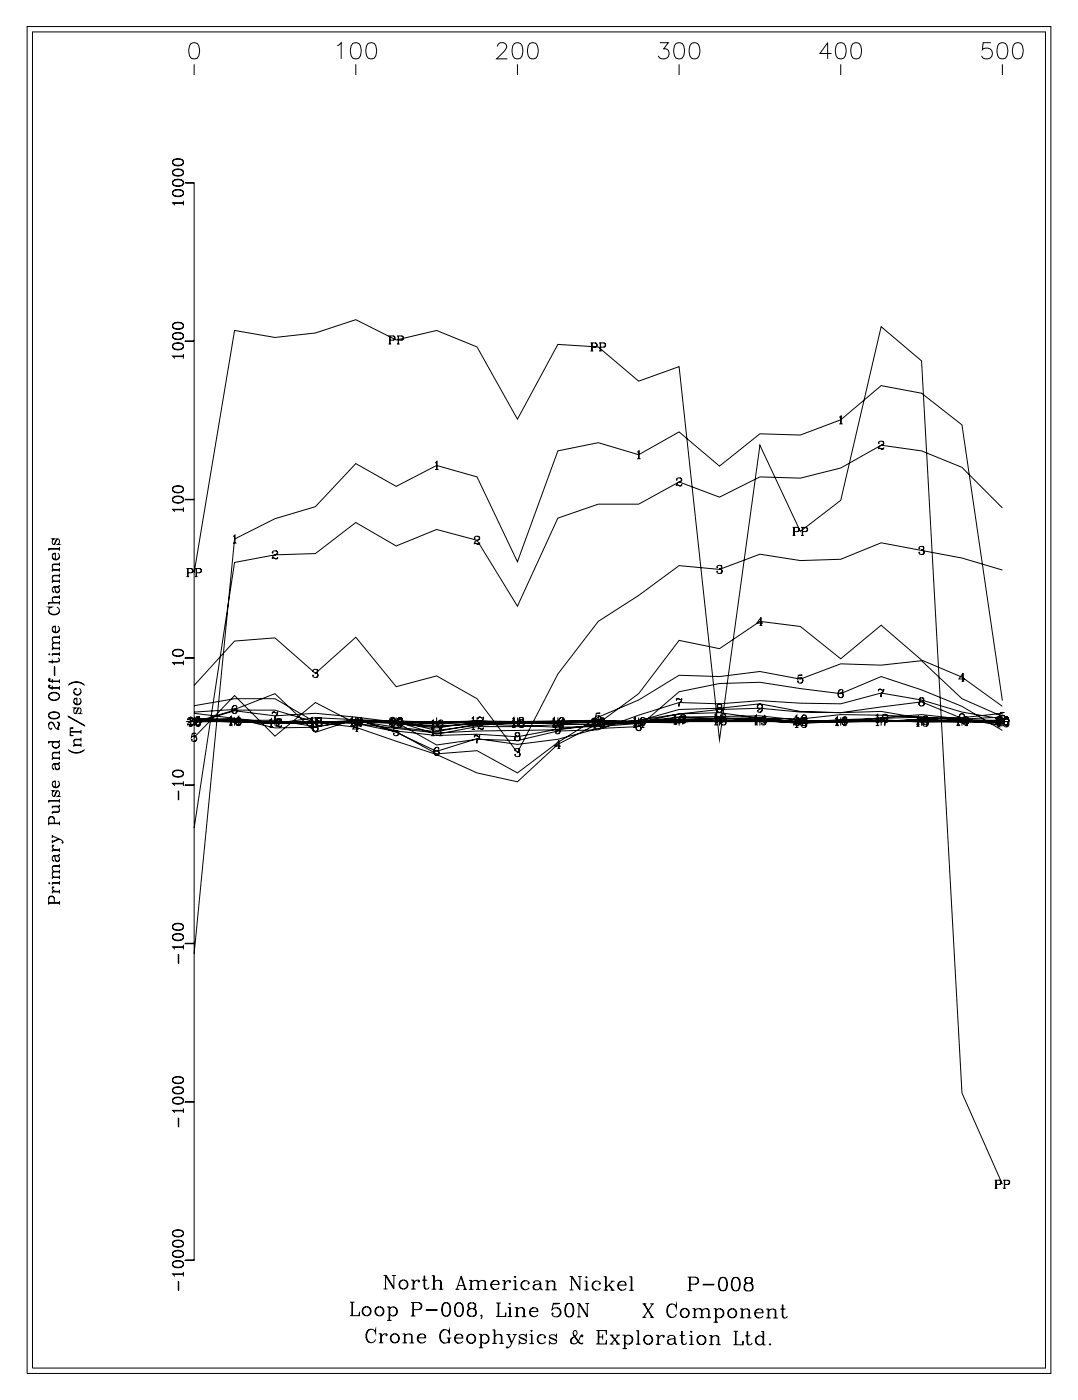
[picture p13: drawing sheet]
<svg xmlns="http://www.w3.org/2000/svg" width="215mm" height="279mm" viewBox="0 0 215 279" stroke-linecap="round" stroke-linejoin="round" font-family="sans-serif">
<g fill="none" stroke="#000" stroke-width=".2">
<path d="M5.4 5.3h204v268.5h-204zM6.5 6.4h201.9v266.3h-201.9zM38.1 8.7a1.05 1.05 0 0 1 1.5 .4 2.68 2.68 0 0 1-.3 2.5 1.06 1.06 0 0 1-1.5-.5 2.68 2.68 0 0 1 .3-2.4zM38.7 12.8v2.2M67.2 9.1l.8-.6v3.2M70.3 8.7a1.05 1.05 0 0 1 1.5 .4 2.68 2.68 0 0 1-.3 2.5 1.06 1.06 0 0 1-1.5-.5 2.68 2.68 0 0 1 .3-2.4zM70.9 12.8v2.2M73.4 8.7a1.04 1.04 0 0 1 1.5 .4 2.65 2.65 0 0 1-.3 2.5 1.05 1.05 0 0 1-1.5-.5 2.7 2.7 0 0 1 .3-2.4zM99.1 9.3a.81 .81 0 0 1 .7-.8h.6a.79 .79 0 0 1 .4 1.2l-1.8 2h2.1M102.5 8.7a1.05 1.05 0 0 1 1.5 .4 2.68 2.68 0 0 1-.3 2.5 1.06 1.06 0 0 1-1.5-.5 2.68 2.68 0 0 1 .3-2.4zM103.1 12.8v2.2M105.6 8.7a1.04 1.04 0 0 1 1.5 .4 2.65 2.65 0 0 1-.3 2.5 1.05 1.05 0 0 1-1.5-.5 2.7 2.7 0 0 1 .3-2.4z"/>
<path d="M131.5 8.5h1.7l-.9 1.2a1.03 1.03 0 0 1 1.1 1.2 1.03 1.03 0 0 1-1.4 .8l-.5-.1-.3-.5M134.7 8.7a1.05 1.05 0 0 1 1.6 .4 2.68 2.68 0 0 1-.3 2.5 1.06 1.06 0 0 1-1.6-.5 2.68 2.68 0 0 1 .3-2.4zM135.3 12.8v2.2M137.8 8.7a1.04 1.04 0 0 1 1.5 .4 2.65 2.65 0 0 1-.3 2.5 1.05 1.05 0 0 1-1.5-.5 2.7 2.7 0 0 1 .3-2.4zM165.7 10.7h-2.3l1.5-2.2v3.2M166.9 8.7a1.05 1.05 0 0 1 1.6 .4 2.68 2.68 0 0 1-.3 2.5 1.06 1.06 0 0 1-1.6-.5 2.68 2.68 0 0 1 .3-2.4zM167.6 12.8v2.2M170 8.7a1.04 1.04 0 0 1 1.5 .4 2.65 2.65 0 0 1-.3 2.5 1.05 1.05 0 0 1-1.5-.5 2.7 2.7 0 0 1 .3-2.4zM197.5 8.5h-1.6l-.1 1.4a1.14 1.14 0 0 1 1.7 0 1.14 1.14 0 0 1-.2 1.7 1.14 1.14 0 0 1-1.7-.5M199.2 8.7a1.05 1.05 0 0 1 1.5 .4 2.68 2.68 0 0 1-.3 2.5 1.06 1.06 0 0 1-1.6-.5 2.69 2.69 0 0 1 .4-2.4zM199.8 12.8v2.2M202.2 8.7a1.04 1.04 0 0 1 1.6 .4 2.65 2.65 0 0 1-.3 2.5 1.05 1.05 0 0 1-1.6-.5 2.7 2.7 0 0 1 .3-2.4z"/>
<path d="M34.4 38.6a.97 .97 0 0 0 1.2 .6l.5-.1a.67 .67 0 0 0 .5-.6 .67 .67 0 0 0-.5-.6 1.81 1.81 0 0 0-1.6 .2 .58 .58 0 0 0 .3 .9 1.27 1.27 0 0 0 1.7-.4M34.4 38.4a1.36 1.36 0 0 1 2.1 0M34.4 36.5a1.17 1.17 0 0 0 1.7 .5 .66 .66 0 0 0 .5-.6 .66 .66 0 0 0-.5-.6 1.74 1.74 0 0 0-1.6 .2 .58 .58 0 0 0 .3 .9 1.26 1.26 0 0 0 1.7-.4M34.4 36.3a1.38 1.38 0 0 1 2.1 0M34.4 34.5a.97 .97 0 0 0 1.2 .6l.5-.1a.67 .67 0 0 0 .5-.6 .67 .67 0 0 0-.5-.6 1.8 1.8 0 0 0-1.6 .2 .58 .58 0 0 0 .3 .9 1.27 1.27 0 0 0 1.7-.4M34.4 34.3a1.36 1.36 0 0 1 2.1 0M34.4 32.4a1.17 1.17 0 0 0 1.7 .6 .66 .66 0 0 0 .5-.7 .66 .66 0 0 0-.5-.6 1.74 1.74 0 0 0-1.6 .2 .58 .58 0 0 0 .3 1 1.26 1.26 0 0 0 1.7-.5M34.4 32.2a1.36 1.36 0 0 1 2.1 0M36.9 36.4l1.7 .1zM37.1 36.4h1.6v214.8h-1.6M34.5 40.5h2M36.5 40.4h-2.1l.4 .5"/>
<path d="M36.5 40v.9M34.4 69.1a1.17 1.17 0 0 0 1.7 .5 .66 .66 0 0 0 .5-.6 .66 .66 0 0 0-.5-.6 1.8 1.8 0 0 0-1.6 .2 .58 .58 0 0 0 .3 .9 1.27 1.27 0 0 0 1.7-.4M34.4 68.9a1.36 1.36 0 0 1 2.1 0M34.4 67.1a.97 .97 0 0 0 1.2 .6l.5-.1a.66 .66 0 0 0 .5-.6 .66 .66 0 0 0-.5-.6 1.74 1.74 0 0 0-1.6 .2 .57 .57 0 0 0 .3 .9 1.26 1.26 0 0 0 1.7-.4M34.4 66.9a1.38 1.38 0 0 1 2.1 0M34.4 65a1.17 1.17 0 0 0 1.7 .5 .66 .66 0 0 0 .5-.6 .66 .66 0 0 0-.5-.6 1.83 1.83 0 0 0-1.6 .2 .58 .58 0 0 0 .3 1 1.26 1.26 0 0 0 1.7-.5M34.4 64.8a1.36 1.36 0 0 1 2.1 0M34.5 71.1h2M36.5 71h-2.1l.4 .5M36.5 70.6v.9M36.9 68h1.7zM77.4 67h1a.42 .42 0 0 1 .4 .4 .42 .42 0 0 1-.4 .4h-.7"/>
<path d="M77.4 68.6h.6M77.7 67v1.6M78.4 67l.3 .3-.1 .4-.2 .1M79.1 67h.9a.42 .42 0 0 1 .4 .4 .42 .42 0 0 1-.4 .4h-.6M79.1 68.6h.6M79.4 67v1.6M80 67l.3 .3v.4l-.3 .1M117.7 68.3h.9a.43 .43 0 0 1 .4 .5 .43 .43 0 0 1-.4 .4h-.6M117.7 70h.5M117.9 68.3v1.7M118 68.3v1.7M118.6 68.3l.3 .4-.1 .3-.2 .2"/>
<path d="M119.4 68.3h.9a.43 .43 0 0 1 .4 .5 .43 .43 0 0 1-.4 .4h-.6M119.4 70h.5M119.6 68.3v1.7M119.7 68.3v1.7M120.3 68.3l.3 .4-.1 .3-.2 .2M34.4 99.7a1.17 1.17 0 0 0 1.7 .5 .66 .66 0 0 0 .5-.6 .66 .66 0 0 0-.5-.6 1.72 1.72 0 0 0-1.6 .2 .58 .58 0 0 0 .3 .9 1.26 1.26 0 0 0 1.7-.4M34.4 99.5a1.38 1.38 0 0 1 2.1 0M34.4 97.6a.97 .97 0 0 0 1.2 .6l.5-.1a.67 .67 0 0 0 .5-.6 .67 .67 0 0 0-.5-.6 1.83 1.83 0 0 0-1.6 .2 .58 .58 0 0 0 .3 .9 1.26 1.26 0 0 0 1.7-.4M34.4 97.4a1.36 1.36 0 0 1 2.1 0M36.9 99.5l1.7 .1zM86.7 92.3l.4-.3v1.6M86.7 93.6h.7"/>
<path d="M87 92.1v1.5M127 90.1l.4-.3v1.6M127 91.4h.7M127.3 89.9v1.5M134.9 95.6v.1l-.1-.1a.55 .55 0 0 1 .6-.4 .55 .55 0 0 1 .5 .5l-.3 .3a.79 .79 0 0 0-.8 .9M135.5 95.3l.3 .3a.6 .6 0 0 1-.6 .6M135.9 96.6l-.2 .2-.9-.1M135.9 96.5l-.2 .4-.7-.3M167.2 83.2l.4-.3v1.6M167.2 84.5h.7M167.6 83v1.5M175.1 88.2l.1 .1h-.1a.55 .55 0 0 1 .5-.4 .55 .55 0 0 1 .5 .5l-.3 .3a.78 .78 0 0 0-.7 .8"/>
<path d="M175.8 87.9l.2 .2 .1 .3-.6 .4M176.1 89.3l-.2 .2-.8-.1M176.1 89.2l-.1 .3-.7-.2M9.7 109.5h2.1M10.4 111a.75 .75 0 0 0 .7 .5 .75 .75 0 0 0 .7-.5M10.4 115.9h1.4M10.4 113.6h1.4M10.8 117l.3 1 .4 .2a.65 .65 0 0 0 0-1.2M11 117.7a.42 .42 0 0 0 .4 .4 .42 .42 0 0 0 .4-.4M11 110.4l-.5 .1M11.4 107.4l-.5 1h-.4a.7 .7 0 0 1 .1-.9l.2-.1h-.4l.2 .1M11.5 110.3a.72 .72 0 0 1 .2 1.1 .72 .72 0 0 1-1.1 0 .72 .72 0 0 1 .2-1.1h.2v1.2"/>
<path d="M11.6 108.4l.2 .1h-.4l.2-.1a.69 .69 0 0 0 .1-.9l-.4-.1-.6 1.1M11.8 119h-1.1a.65 .65 0 0 0 0 1.1M11.8 119.1h-1.1l-.3 .3M11.8 116.7l-.3 .2h-.7l-.3 .2a.7 .7 0 0 0 .1 .9v-.1M11.8 116.6l-.3 .4h-.9M11.8 114.7h-1.1a.65 .65 0 0 0 0 1.1M11.8 114.8h-1.1l-.3 .3M11.8 112.4h-1.1a.66 .66 0 0 0 0 1.1M11.8 112.5h-1.1l-.3 .3M11.8 109v.8M11.8 112.1v.7M11.8 113.2v.8"/>
<path d="M11.8 114.4v.7M11.8 115.5v.7M11.8 118.7v.7M11.8 119.8v.7M11.8 113.5h-1.4v.5M11.8 115.8h-1.4v.4M11.8 109.3h-2.1v.5M34.5 101.6h2M36.5 101.5h-2.1l.4 .5M36.5 101.1v.9M37.2 113.3h.9a.42 .42 0 0 1 .4 .4 .42 .42 0 0 1-.4 .5h-.6M37.2 114.9h.5"/>
<path d="M37.4 113.3v1.6M37.5 113.3v1.6M38.1 113.3l.3 .3-.1 .4-.2 .2M38.7 114.1l8-48.2 8.1 1.4 8.1-.9 8-2.7 8.1 4.1 8-1.9 8.1 3.3 8 14.4 8.1-14.9 8 .5 8.1 6.8 8-2.9 8.1 74.4 8-58.8 8.1 17.2 8.1-6.2 8-34.6 8.1 6.8 8 146 8.1 18.1M38.8 113.3h1a.42 .42 0 0 1 .4 .4 .42 .42 0 0 1-.4 .5h-.6M38.8 114.9h.6M39.1 113.3v1.6M39.2 113.3v1.6M39.8 113.3l.3 .3-.1 .4-.2 .2M46.4 106.9l.4-.3v1.6M46.4 108.2h.7M46.7 106.7v1.5"/>
<path d="M54.3 110.1l.1 .1h-.1a.55 .55 0 0 1 .5-.4 .55 .55 0 0 1 .5 .5l-.3 .2a.79 .79 0 0 0-.7 .9M55 109.8l.2 .1 .1 .4-.6 .4M55.3 111.2l-.2 .1-.6-.1h-.2M55.3 111l-.1 .4-.7-.2M94.6 107.2v.1h-.1a.55 .55 0 0 1 .6-.4 .55 .55 0 0 1 .5 .4l-.3 .4a.78 .78 0 0 0-.8 .8M95.2 106.9l.3 .3a.6 .6 0 0 1-.6 .6M95.6 108.3l-.2 .1-.9-.1M95.6 108.1l-.1 .4-.7-.2M142.9 113l.1 .1h-.1a.51 .51 0 0 1 .5-.4 .51 .51 0 0 1 .5 .4l-.1 .2-.5 .1M143.5 112.7a.39 .39 0 0 1 .2 .6l-.2 .1 .2 .1a.44 .44 0 0 1 .2 .4 .44 .44 0 0 1-.4 .4l-.5-.1-.1-.2v-.2v.2M143.8 113.5l.1 .5-.4 .3M158 105.1h.9a.42 .42 0 0 1 .4 .4 .42 .42 0 0 1-.4 .5h-.6"/>
<path d="M158 106.7h.5M158.2 105.1v1.6M158.3 105.1v1.6M158.9 105.1l.3 .3-.1 .4-.2 .2M159.7 105.1h.9a.42 .42 0 0 1 .4 .4 .42 .42 0 0 1-.4 .5h-.6M159.7 106.7h.5M159.9 105.1v1.6M160 105.1v1.6M160.6 105.1l.3 .3-.1 .4-.2 .2M183.2 109.2l.1 .1h-.2a.51 .51 0 0 1 .6-.4 .51 .51 0 0 1 .4 .5v.1l-.5 .1M183.8 108.9l.2 .1a.38 .38 0 0 1-.2 .6l.2 .1a.45 .45 0 0 1 .2 .5 .45 .45 0 0 1-.4 .3l-.5-.1-.2-.2 .1-.1v.1M184.1 109.7v.5l-.3 .3"/>
<path d="M199.8 101.2l-8.1-8-8-3.3-8.1-1.2-8 4.6-8.1 2-8.1-.2-8 4-8.1-3-8 4.4h-8.1l-8 2.8-8.1 17.5-8-13.1-8.1-2.2-8 3.3-8.1-4.6-8 6.1-8.1 .3-8.1 1.5-8 52.9M199.8 113.6l-8.1-2.4-16.1-3-8 3.3-8.1 .2-8.1-1.2-8 3-8.1-.8-8 6-8.1 5.2-8 10.4-8.1 15.7-8-10.7-8.1-4.6-8 2.2-8.1-9.9-8 7.2-8.1-7.1-8.1 .7-8 8.8M9.7 138.9a1.11 1.11 0 0 0 1.2 .7 1.11 1.11 0 0 0 .9-.9 1.11 1.11 0 0 0-1.1-.7 1.11 1.11 0 0 0-1 .9 1.23 1.23 0 0 0 2.1 0M9.7 138.7a1.23 1.23 0 0 1 2.1 0M9.7 136.9l.3 .2h1.8M9.7 135.5l.3 .2h1.8M9.7 130.4h.2l-.1 .1zM9.7 121.8a1.21 1.21 0 0 0 2.1 0M9.7 120.2h2.1M9.8 136.7l.1 .1 .1-.1h-.3l.1 .4 .2 .1h1.8M9.8 135.3h.2l-.1-.1-.2 .1 .1 .4 .2 .1h1.8M10.4 125.5a.75 .75 0 0 0 .7 .5 .75 .75 0 0 0 .7-.5"/>
<path d="M10.4 131.4v.9M10.4 135.3v.9M10.4 136.7v.8M10.4 130.4h1.4M10.4 129.3h1.4M10.8 132.9l.1 1.7zM11 124.9l-.5 .1M11.3 121a.79 .79 0 0 1 .5 .9 .79 .79 0 0 1-.8 .6 .94 .94 0 0 1-1-.2 .94 .94 0 0 1-.2-1l.2-.2-.3-.1h.6l-.3 .1M11.5 131.1a.43 .43 0 0 1 .2 .8l-2 .1M11.5 124.8a.71 .71 0 0 1 .2 1.1 .71 .71 0 0 1-1.1 0 .71 .71 0 0 1 .2-1.1h.2v1.2M11.8 131.7l-.4 .2h-1.7M11.8 128.1h-1.1a.66 .66 0 0 0 0 1.1"/>
<path d="M11.8 128.2h-1.1l-.3 .3M11.8 127h-1.1a.65 .65 0 0 0 0 1.1M11.8 127h-1.1l-.3 .4M11.8 126.6v.8M11.8 127.8v.7M11.8 128.9v.7M11.8 130v.7M11.8 135.4v.8M11.8 136.8v.7M11.8 129.2h-1.4v.4M11.8 130.3h-1.4v.4M11.8 120.1h-2.1v.4"/>
<path d="M13.6 136.6a2.2 2.2 0 0 1 3.3 0M13.8 136.4l.4-.2a2.63 2.63 0 0 1 2.5 .2M14.7 139.9a.75 .75 0 0 0 .7 .5 .75 .75 0 0 0 .7-.5M14.7 137.9a.75 .75 0 0 0 .7 .6 .75 .75 0 0 0 .7-.6M15.3 139.3l-.5 .1M15.8 139.2a.71 .71 0 0 1 .2 1 .71 .71 0 0 1-1.1 0 .71 .71 0 0 1 .2-1h.2v1.2M15.8 137.2a.72 .72 0 0 1 .2 1.1 .72 .72 0 0 1-1.1 0 .72 .72 0 0 1 .2-1.1v.2l-.1-.1M34.4 130.2a.97 .97 0 0 0 1.2 .6l.5-.1a.66 .66 0 0 0 .5-.6 .66 .66 0 0 0-.5-.6 1.74 1.74 0 0 0-1.6 .2 .57 .57 0 0 0 .3 .9 1.26 1.26 0 0 0 1.7-.4M34.4 130a1.38 1.38 0 0 1 2.1 0M34.5 132.2h2M36.5 132.1h-2.1l.4 .5M36.5 131.7v.9"/>
<path d="M36.9 131.1l1.7 .1zM62.4 133.7l.1 .1h-.2a.51 .51 0 0 1 .5-.4 .51 .51 0 0 1 .5 .5l-.1 .1-.4 .1M63 133.4l.2 .2v.4l-.2 .1 .2 .1a.45 .45 0 0 1 .2 .5 .45 .45 0 0 1-.4 .3l-.5-.1-.2-.2 .1-.1v.1M63.2 134.2l.1 .5-.3 .3M134.8 139.5l.2-.3 .6 .2 .3-.2-.1 .5a1.3 1.3 0 0 0-.5 1.1M134.8 139.2v.5M134.9 139.4l.3-.1 .4 .1M135.8 139.7a1.14 1.14 0 0 0-.5 1.1M151.4 124.7h.5M151.6 123.2v1.5M152.1 124.2h-1.3l.9-1.1v1.6M159.1 134.6h.8h-.8l-.1 .7a.58 .58 0 0 1 .8-.2 .58 .58 0 0 1 0 .9 .58 .58 0 0 1-.8-.1v-.2v.2"/>
<path d="M159.6 135.1l.1 .1a.56 .56 0 0 1 .3 .5 .56 .56 0 0 1-.4 .5M167.6 137.5a.96 .96 0 0 0-.1 1.6M167.6 138.1l.4 .4-.1 .3-.3 .3M167.9 137.7v.1l.1-.1a.51 .51 0 0 0-.5-.2 .51 .51 0 0 0-.4 .3 .83 .83 0 0 0 .4 1.3 .5 .5 0 0 0 .6-.4 .5 .5 0 0 0-.4-.6 .5 .5 0 0 0-.6 .4M175.1 137.6l.2-.3 .5 .3 .3-.3v.5a1.31 1.31 0 0 0-.5 1.1M175.1 137.3v.5M175.1 137.5l.4-.1 .3 .2M176.1 137.8a1.14 1.14 0 0 0-.6 1.1M183.5 139.1l-.2 .1-.1 .4a.54 .54 0 0 0 .9 0v-.3a.54 .54 0 0 0-.7-.1 .39 .39 0 0 0 .1 .6M183.5 139.8l-.4 .3a.53 .53 0 0 0 .7 .6 .53 .53 0 0 0 .3-.8l-.3-.1M183.5 139.8l-.3 .3v.3l.3 .3M183.8 139.1l.2 .1a.39 .39 0 0 1-.2 .6"/>
<path d="M183.8 139.8l.3 .3v.5l-.3 .1M191.6 135.8h.6M191.9 134.3v1.5M192.3 135.3h-1.2l.8-1.1v1.6M199.8 139.7l-8.1-55-8-6.3-8.1-1.5-8 6.8-8.1 3-8.1-.2-8 6.4-8.1-6.8-8 4.5-8.1-2.4-8 1.7-8.1 22.1-8-16.9-8.1-2.3-8 4.1-8.1-4.5-8 8.6-8.1 2.4-8.1 4-8 82.7M9.7 144.4l.1-.2a.47 .47 0 0 1 .7-.1l.4 .7M9.7 142.7a.96 .96 0 0 0 1.2 .6l.5-.1a.66 .66 0 0 0 .5-.6 .66 .66 0 0 0-.5-.6 1.74 1.74 0 0 0-1.6 .2 .58 .58 0 0 0 .3 .9 1.26 1.26 0 0 0 1.7-.4M9.7 142.5a1.38 1.38 0 0 1 2.1 0M9.7 159.7h2.1M10.1 145.2h.1v.2a.73 .73 0 0 1-.5-.8 .73 .73 0 0 1 .6-.7l.4 .4a1.06 1.06 0 0 0 1.1 1.1M10.4 156.4a.75 .75 0 0 0 .7 .5 .75 .75 0 0 0 .7-.5M10.4 148.5a.75 .75 0 0 0 .7 .5 .75 .75 0 0 0 .7-.5"/>
<path d="M10.4 151.2h1.4M10.7 147.9a.68 .68 0 0 0-.1 1 .68 .68 0 0 0 1 0 .68 .68 0 0 0-.1-1M10.8 152.3l.3 1 .4 .1a.65 .65 0 0 0 0-1.1M11 155.8l-.5 .1M11 153a.42 .42 0 0 0 .4 .3 .42 .42 0 0 0 .4-.3M11.3 143.9l.5 .2v.4l-.3 .5M11.4 157.6l-.5 1h-.4a.7 .7 0 0 1 .1-.9l.2-.1h-.4l.2 .1M11.5 155.7a.72 .72 0 0 1 .2 1.1 .72 .72 0 0 1-1.1 0 .72 .72 0 0 1 .2-1.1h.2v1.2M11.5 143.9l.2 .3-.2 .8 .1 .4M11.6 158.6l.2 .1h-.4l.4-.4v-.4l-.2-.3h-.3l-.6 1.1M11.8 152l-.3 .2-.9 .1a.69 .69 0 0 0 0 1v-.1M11.8 151.9l-.1 .3-.2 .1h-.9"/>
<path d="M11.8 150h-1.1a.66 .66 0 0 0 0 1.1M11.8 150.1h-1.1l-.3 .3M11.8 147.5v.4h-2.1M11.8 149.6v.8M11.8 150.8v.7M11.8 159.3v.7M11.8 151.1h-1.4v.4M11.8 159.6h-2.1v.4M11.8 147.8h-2.1v.4M13.6 149.4a2.21 2.21 0 0 0 3.3 0M13.6 142.7l3.3 2zM13.8 149.6l.4 .2a2.64 2.64 0 0 0 2.5-.2"/>
<path d="M14 145.2l.6-.1h-.6v1.5h.6l-.6-.1M14 145.9h2.1M14 145.8h2.1M14.7 148.6h1.4M15.7 141.1l-.6 1.1h-.2l-.2-.3 .1-.6 .3-.2h-.4l.2 .1M15.9 142.1l.2 .1h-.4l.4-.4v-.4l-.2-.3h-.3l-.6 1.1M16.1 147.4h-1.1a.65 .65 0 0 0 0 1.1M16.1 147.4h-1.1l-.3 .4M16.1 148.5h-1.4v.4M16.1 145.5v.7M16.1 147v.8M16.1 148.2v.7"/>
<path d="M34.4 154.3a.97 .97 0 0 0 1.2 .6l.5-.1a.66 .66 0 0 0 .5-.6 .66 .66 0 0 0-.5-.6 1.72 1.72 0 0 0-1.6 .2 .57 .57 0 0 0 .3 .9 1.27 1.27 0 0 0 1.7-.4M34.4 154.1a1.38 1.38 0 0 1 2.1 0M34.5 156.2h2M35.5 157.7l.1 1.7zM36.5 156.1h-2.1l.4 .5M36.5 155.7v.9M36.9 156.4l1.7 .1zM37.1 143.8h2.4M37.5 143.3v.1h-.1a.55 .55 0 0 1 .6-.4 .55 .55 0 0 1 .5 .5l-.3 .3a.79 .79 0 0 0-.8 .8M37.6 143.4l.4-.3v1.7M37.6 143.2l.4-.3v1.6M37.6 144.8h.7"/>
<path d="M37.6 144.5h.7M37.9 143v1.8M38.1 143l.2 .2 .1 .3-.6 .4M38.3 146.2h.8h-.8l-.1 .7a.58 .58 0 0 1 .8-.1 .58 .58 0 0 1 0 .9 .58 .58 0 0 1-.8-.2v-.2v.2M38.5 144.4l-.3 .2-.8-.1M38.5 144.2l-.2 .4-.7-.2M38.7 143.7l8 .1 8.1 .4 8.1-.1 8-.4 8.1 .4 8 .6a345.8 345.8 0 0 1 32.2-.8h8.1a206.9 206.9 0 0 1 32.2 .3l8.1-.4h8l8.1-.5 8 .5 8.1 .3-8.1-.4-8-.1-24.2 .5-8.1-.4-8 .1-8.1-.2-24.1 .2-8.1 .3-8-.4-8.1 .5-8-.4h-8.1a336.1 336.1 0 0 1-32.2-.2l8 .3 32.3-.2 8 .2 8.1-.1 8 .1 16.1-.2 8.1 .1 8-.2 8.1 .2 8-.1 16.2 .2 8-.2 24.2 .1h-161.1l16.1 .1 24.2-.1 8 .1 8.1-.2 32.2 .2 56.4-.2 8 .2 8.1-.2M38.7 140.7l8-1.4h8.1l8.1 4.6 8 1.1 16.1 5.4 8.1 3.7 8 1.7 8.1-7.4 8-4.2 8.1-5.9 8-10.7 8.1 1.7 8-5.4 8.1 1 8.1 6.4 8-6.7 8.1 7 8 3.4 8.1 5.8M38.7 141.9l8-.5 8.1-3.1 8.1 7.7 8-2.7 8.1 2.7 8 3.8 8.1-2.6 8 1.2 8.1-1 8-2.2 8.1-.4 8-6.9 8.1-1.7 8-.2 8.1 1.2 8.1 1.1 8-3.4 8.1 2.6 8 3.3 8.1 4.8M38.7 142.2l8 1 8.1 1.9 8.1-.1 8-1.6 8.1 2.3 8 .9 8.1-.3 8 .5 8.1-1.5 16.1-1.6 8-2.3 8.1-.2 8-.9 8.1 1.5 8.1 .2 16.1-2.1 8 3.3 8.1 1.5M38.7 143.2l16.1 .7 16.1-.1 8.1 .4 8 .9 8.1-1.2 8 .3a687.5 687.5 0 0 1 32.2-.1l8.1-1 8 .5 8.1 .2 16.1-.4 8.1 .5 16.1-.3M38.7 143.3l16.1 .6 24.2 .2 8 .7 8.1-.6 32.2-.4 8-.9 16.1 .4 8.1 .5h16.1l8.1-.4 8 .4 8.1-.2"/>
<path d="M38.7 143.7l8 .1 8.1 .4a295.6 295.6 0 0 1 32.2 .1l8.1-.4 16.1 .2 24.1-.3 16.1-.4 8.1 .7 8.1-.4 8 .1 8.1-.4 8 .3 8.1 .5M38.7 143.7l8 .1 8.1 .4 8.1-.4 24.1 .1 32.2-.3 8.1 .3 8-.3 16.1 .1 8.1 .2 24.2-.3 16.1 .1M38.7 143v1.6M38.8 146.7l.1 .1a.56 .56 0 0 1 .3 .5 .56 .56 0 0 1-.4 .5M39.1 143l.7-.1h-.7l-.2 .8a.57 .57 0 0 1 .9-.3 .57 .57 0 0 1 0 .9 .57 .57 0 0 1-.9-.2l.1-.1v.2M39.4 143.1a.92 .92 0 0 0 0 1.7h.1a.94 .94 0 0 0 0-1.7h-.1a1.04 1.04 0 0 0 0 1.7M39.4 143a.93 .93 0 0 0 0 1.6h.1a.94 .94 0 0 0 0-1.6h-.1a1.04 1.04 0 0 0 0 1.6M39.5 143.1a1.04 1.04 0 0 1 0 1.7M39.5 143.4l.4 .5-.1 .4-.3 .2M39.5 143a1.04 1.04 0 0 1 0 1.6M45.7 143.1l.4-.3v1.6M45.7 143.3l.4-.3v1.6"/>
<path d="M45.7 144.6h.7M45.7 144.4h.7M45.9 143.8h1.7M46 142.8v1.8M46.7 140.6a.97 .97 0 0 0 0 1.6M46.7 143v1.6M46.8 141.2l.4 .5-.1 .3-.3 .2M47.1 140.8v.2l.1-.2a.51 .51 0 0 0-.5-.2 .51 .51 0 0 0-.4 .4 .82 .82 0 0 0 .4 1.2 .5 .5 0 0 0 .6-.4 .5 .5 0 0 0-.4-.6 .5 .5 0 0 0-.6 .5M47.2 143.1l.4-.3v1.6M47.2 144.4h.7M47.5 143a.98 .98 0 0 0-.1 1.6M47.5 142.8v1.6"/>
<path d="M47.6 143.6l.4 .5-.1 .3-.3 .2M47.9 143.2v.2l.1-.2a.56 .56 0 0 0-.7-.1 .56 .56 0 0 0-.3 .6v.5a.52 .52 0 0 0 .6 .5 .52 .52 0 0 0 .4-.7 .52 .52 0 0 0-.7-.3l-.2 .4M53.7 143.6l.4-.3v1.6M53.7 144.9h.7M54 143.8h1.6M54 143.3v1.6M54.3 142.2l.2-.3 .5 .2 .3-.2v.4a1.3 1.3 0 0 0-.5 1.2M54.3 141.9v.4M54.3 142h.4l.3 .1M54.8 143v1.6M55 143.6l.3-.3 .5 .2 .3-.2-.1 .4a1.38 1.38 0 0 0-.4 1.2M55 143.3v.4"/>
<path d="M55.1 143.6v.1l-.1-.1a.55 .55 0 0 1 .6-.3 .55 .55 0 0 1 .5 .4l-.3 .3a.79 .79 0 0 0-.8 .9M55.1 143.4l.3-.1 .4 .2M55.3 142.3a1.14 1.14 0 0 0-.6 1.2M55.7 143.3l.3 .1v.3l-.6 .5M56 143.7a1.17 1.17 0 0 0-.5 1.2M56.1 144.6l-.2 .2-.9-.1M56.1 144.5l-.1 .4-.7-.3M61.8 143.4l.4-.3v1.7M61.8 143.3l.4-.3v1.6M61.8 144.8h.7M61.8 144.6h.7M62 143.8h1.7"/>
<path d="M62.1 143.1v1.7M62.7 144.2h-.2l-.1 .4a.55 .55 0 0 0 .9 0v-.2a.56 .56 0 0 0-.8-.2v.4l.2 .2M62.7 144.8l-.4 .4a.53 .53 0 0 0 .7 .6 .53 .53 0 0 0 .2-.9l-.2-.1M62.7 144.8l-.3 .4 .1 .4 .2 .2M62.9 143v1.6M63 144.2l.2 .2v.4h-.2M63 144.8l.3 .4-.1 .4-.2 .2M63.2 143.4v.2l-.1-.2 .1-.2a.6 .6 0 0 1 .9 .2l-.1 .4h-.5M63.5 143l-.3 .1v.4a.54 .54 0 0 0 .9 0v-.3a.54 .54 0 0 0-.8-.1l-.1 .4 .3 .2M63.5 143.7l-.4 .3a.53 .53 0 0 0 .6 .6 .53 .53 0 0 0 .3-.8l-.2-.1M63.5 143.7l-.3 .3v.5l.3 .1M63.8 143.1l.2 .3v.2l-.2 .2 .1 .1a.45 .45 0 0 1 .3 .5 .45 .45 0 0 1-.4 .4l-.6-.1-.1-.3 .1-.1v.1"/>
<path d="M63.8 143l.2 .2-.1 .4-.1 .1M63.8 143.7l.3 .3-.1 .5-.2 .1M64 144l.1 .4-.3 .4M69.8 143.4l.4-.3v1.7M69.8 143.3l.4-.3v1.6M69.8 144.8h.7M69.8 144.6h.7M70.1 143.8h1.6M70.1 143.1v1.7M70.8 143.4l-.1 .1a.51 .51 0 0 0-.2 .5 .51 .51 0 0 0 .3 .4M70.8 145.8h.6M70.9 143v1.6"/>
<path d="M71 143.4a.96 .96 0 0 1-.1 1.6M71.1 144.3v1.5M71.4 143.9a.52 .52 0 0 1-.7 .4 .52 .52 0 0 1-.3-.7 .52 .52 0 0 1 .8-.1 .87 .87 0 0 1 .3 .9 .87 .87 0 0 1-.8 .6l-.3-.2 .1-.2v.2M71.5 145.3h-1.2l.8-1.1v1.6M71.6 143l-.4 .5 .1 .3 .3 .2M71.6 144.8h.5M71.8 143a.97 .97 0 0 1-.1 1.6M71.8 143.3v1.5M72.1 143.6a.51 .51 0 0 1-.7 .3 .51 .51 0 0 1-.2-.7 .51 .51 0 0 1 .8-.1 .88 .88 0 0 1 .2 .9 .88 .88 0 0 1-.8 .6l-.2-.2 .1-.2v.2M72.3 144.3h-1.2l.8-1.2v1.7M77.7 143.3l.1 .1h-.1a.55 .55 0 0 1 .5-.4 .55 .55 0 0 1 .5 .5l-.3 .3a.79 .79 0 0 0-.7 .8M77.9 143.3l.4-.3v1.6"/>
<path d="M77.9 143.6l.4-.3v1.6M77.9 144.6h.7M77.9 144.9h.7M78.1 143.8h1.7M78.2 143.1v1.8M78.4 143l.2 .2 .1 .3-.7 .4M78.6 145.1l.8-.1h-.8l-.2 .8a.57 .57 0 0 1 .9-.2 .57 .57 0 0 1 0 .9 .57 .57 0 0 1-.9-.2l.1-.1v.1M78.7 144.4l-.2 .2-.8-.1M78.7 144.2l-.1 .4-.7-.2M79 143v1.6M79 145.6h.2a.56 .56 0 0 1 .2 .6 .56 .56 0 0 1-.4 .4M79.4 143.3h.7h-.7l-.2 .7a.58 .58 0 0 1 .9-.1 .58 .58 0 0 1 0 .9 .58 .58 0 0 1-.9-.2l.1-.2v.2"/>
<path d="M79.7 143a.93 .93 0 0 0 0 1.6h.1a.94 .94 0 0 0 0-1.6h-.1a1.04 1.04 0 0 0 0 1.6M79.8 143a1.04 1.04 0 0 1 0 1.6M79.8 143.8l.4 .5-.1 .3-.3 .3M85.9 145.3l.4-.3v1.6M85.9 143.8l.4-.3v1.6M85.9 145.1h.7M85.9 146.6h.7M86.2 143.8h1.6M86.3 143.6v3M87 149a.96 .96 0 0 0-.1 1.6M87 143v1.6M87.1 149.6l.4 .4-.1 .3-.3 .3"/>
<path d="M87.4 149.2v.1l.1-.1a.56 .56 0 0 0-.7-.2 .56 .56 0 0 0-.3 .6v.5a.52 .52 0 0 0 .6 .5 .52 .52 0 0 0 .4-.6 .52 .52 0 0 0-.7-.4l-.2 .4M87.5 145.3l.4-.3v1.6M87.5 146.6h.7M87.8 143.5a.98 .98 0 0 0-.1 1.6M87.8 145.1v1.5M87.9 144.1l.3 .5v.3l-.3 .2M88.2 143.7v.2v-.2a.56 .56 0 0 0-.6-.1 .56 .56 0 0 0-.4 .6v.5a.52 .52 0 0 0 .6 .5 .52 .52 0 0 0 .5-.7 .52 .52 0 0 0-.7-.3l-.3 .4M94 144.1l.4-.3v1.6M94 143.2l.4-.3v1.6M94 144.5h.7M94 145.4h.7M94.3 143.8h1.6"/>
<path d="M94.3 143v2.4M94.5 146.9l.3-.4 .5 .3 .3-.3-.1 .5a1.3 1.3 0 0 0-.4 1.2M94.5 146.5v.5M94.6 146.7l.3-.1 .4 .2M95.1 143v1.6M95.3 143.2l.2-.3 .6 .2 .3-.2-.1 .4-.5 .8v.4M95.3 142.9v.4M95.4 144.1v.1h-.1a.55 .55 0 0 1 .6-.4 .55 .55 0 0 1 .5 .4l-.3 .3a.79 .79 0 0 0-.8 .9M95.4 143h.3l.4 .1M95.5 147a1.14 1.14 0 0 0-.5 1.2M96 143.8l.2 .1 .1 .3-.6 .5M96.3 143.3a1.14 1.14 0 0 0-.5 1.2"/>
<path d="M96.4 145.2l-.3 .1-.8-.1M96.4 145l-.2 .4-.7-.2M102.1 143.7l.3-.3v1.6M102.1 143.3l.3-.3v1.6M102.1 144.6h.6M102.1 145h.6M102.3 143.8h1.6M102.4 143.1v1.9M102.7 149.5v.2l-.1-.1a.51 .51 0 0 1 .5-.4 .51 .51 0 0 1 .5 .5l-.1 .1-.5 .1M103 146l-.3 .1v.4a.54 .54 0 0 0 .9 0v-.2a.55 .55 0 0 0-.8-.2 .39 .39 0 0 0 .2 .6M103 146.7l-.4 .3a.53 .53 0 0 0 .6 .7 .53 .53 0 0 0 .3-.9l-.2-.1M103 146.7l-.3 .3v.5l.3 .2"/>
<path d="M103.1 143v1.6M103.3 149.2a.39 .39 0 0 1 .1 .6l-.1 .1 .1 .1a.44 .44 0 0 1 .3 .5 .44 .44 0 0 1-.4 .3l-.6-.1-.1-.2 .1-.1v.1M103.3 146l.1 .1a.39 .39 0 0 1-.1 .6M103.3 146.7l.3 .3-.1 .5-.2 .2M103.4 143.7v.2l-.1-.2 .2-.2a.59 .59 0 0 1 .8 .1v.4l-.5 .1M103.5 150l.1 .5-.3 .3M103.7 143l-.2 .1-.1 .4a.54 .54 0 0 0 .9 0v-.3a.54 .54 0 0 0-.7-.1l-.1 .4 .2 .2M103.7 143.7l-.4 .3a.53 .53 0 0 0 .7 .6 .53 .53 0 0 0 .3-.8l-.3-.1M103.7 143.7l-.3 .3 .1 .5 .2 .1M104 143.4l.2 .1a.39 .39 0 0 1-.2 .6l.2 .1a.44 .44 0 0 1 .2 .4 .44 .44 0 0 1-.4 .4l-.5-.1-.2-.2 .1-.2v.2M104 143l.3 .2-.1 .4-.2 .1M104 143.7l.3 .3v.5l-.3 .1"/>
<path d="M104.3 144.2v.5l-.3 .3M110.1 143.6l.4-.3v1.6M110.1 143.3l.4-.3v1.6M110.1 144.6h.7M110.1 144.9h.7M110.4 143.8h1.6M110.4 143.1v1.8M111.1 144.7l-.4 .4 .1 .3 .3 .3M111.1 149.2h.5M111.2 143v1.6M111.3 144.7a.97 .97 0 0 1-.1 1.6M111.3 147.7v1.5"/>
<path d="M111.6 145.2a.52 .52 0 0 1-.7 .4 .52 .52 0 0 1-.2-.8 .52 .52 0 0 1 .8-.1 .88 .88 0 0 1 .2 1 .88 .88 0 0 1-.7 .6l-.3-.3 .1-.1v.1M111.8 148.7h-1.2l.8-1.1v1.6M111.9 143l-.4 .5 .1 .3 .3 .2M111.9 144.9h.5M112 143a.98 .98 0 0 1-.1 1.6M112.1 143.4v1.5M112.4 143.6a.51 .51 0 0 1-.7 .3 .51 .51 0 0 1-.2-.7 .51 .51 0 0 1 .8-.1 .88 .88 0 0 1 .2 .9 .88 .88 0 0 1-.8 .6l-.2-.2 .1-.2v.2M112.6 144.4h-1.3l.9-1.1v1.6M118 143.4v.2l-.1-.1a.55 .55 0 0 1 .6-.4 .55 .55 0 0 1 .5 .5l-.3 .3a.79 .79 0 0 0-.8 .9M118.2 143.8l.3-.3v1.6M118.2 143.4l.3-.3v1.7M118.2 144.8h.6"/>
<path d="M118.2 145.1h.6M118.4 143.8h1.7M118.5 143.2v1.9M118.6 143.1l.2 .2 .1 .3-.6 .5M118.8 142.2l.8-.1h-.8l-.1 .8a.58 .58 0 0 1 .9-.2 .58 .58 0 0 1 0 .9 .58 .58 0 0 1-.9-.2l.1-.1v.1M119 144.5l-.2 .2-.6-.2-.3 .1M119 144.4l-.2 .4-.6-.3M119.2 143v1.6M119.3 142.7h.2a.56 .56 0 0 1 .2 .6 .56 .56 0 0 1-.4 .4M119.6 143.2l.8-.1h-.8l-.1 .8a.58 .58 0 0 1 .8-.2 .58 .58 0 0 1 0 .9 .58 .58 0 0 1-.8-.2v-.1v.1M119.9 143.5a.93 .93 0 0 0 0 1.6h.2a.94 .94 0 0 0 0-1.6h-.2a1.04 1.04 0 0 0 0 1.6M119.9 143.1a.92 .92 0 0 0 0 1.7h.2a.94 .94 0 0 0 0-1.7h-.2a1.04 1.04 0 0 0 0 1.7"/>
<path d="M120.1 143.5a1.04 1.04 0 0 1 0 1.6M120.1 143.1a1.04 1.04 0 0 1 0 1.7l.4-.5-.1-.4-.3-.2M126.2 143.7l.4-.3v1.6M126.2 143.3l.4-.3v1.6M126.2 144.6h.7M126.2 145h.7M126.5 143.8h1.6M126.5 143.1v1.9M127.3 144a.97 .97 0 0 0-.1 1.6M127.3 143v1.6M127.4 144.6l.3 .5v.3l-.3 .2M127.7 144.3v.1v-.1a.56 .56 0 0 0-.6-.2 .56 .56 0 0 0-.4 .6v.5a.52 .52 0 0 0 .6 .5 .52 .52 0 0 0 .5-.7 .52 .52 0 0 0-.7-.3l-.3 .4"/>
<path d="M127.7 143.7l.4-.3v1.6M127.7 145h.7M128.1 143a.98 .98 0 0 0-.1 1.6M128.1 143.5v1.5M128.1 143.6l.4 .5-.1 .3-.3 .2M128.4 143.2v.2l.1-.2a.56 .56 0 0 0-.7-.1 .56 .56 0 0 0-.3 .6v.5a.52 .52 0 0 0 .6 .5 .52 .52 0 0 0 .4-.7 .52 .52 0 0 0-.7-.3l-.2 .4M134.3 142.8l.4-.3v1.6M134.3 143.1l.4-.3v1.6M134.3 144.1h.7M134.3 144.4h.7M134.5 143.8h1.7M134.6 142.6v1.8"/>
<path d="M135.3 143v1.6M135.6 143.1l.2-.3 .5 .2 .3-.2v.4l-.5 .8v.4M135.6 142.8v.4M135.7 142.8v.2l-.1-.1a.55 .55 0 0 1 .5-.4 .55 .55 0 0 1 .5 .5l-.3 .3a.81 .81 0 0 0-.7 .8M135.7 142.9l.3-.1 .3 .2M136.3 142.5l.2 .2 .1 .3-.6 .4M136.6 143.2a1.15 1.15 0 0 0-.6 1.2M136.6 143.9l-.2 .1h-.8M136.6 143.7l-.1 .4-.7-.2M142.3 142.6l.4-.3v1.6M142.3 143.2l.4-.3v1.6M142.3 144.5h.7"/>
<path d="M142.6 142.3v2.2M143.2 140.4h-.2l-.1 .4a.56 .56 0 0 0 1 0v-.2a.55 .55 0 0 0-.8-.2l-.1 .4 .2 .2M143.2 141l-.3 .4a.53 .53 0 0 0 .6 .6 .53 .53 0 0 0 .3-.9l-.3-.1M143.2 141l-.3 .4 .1 .4 .2 .2M143.4 143v1.6M143.5 140.4l.3 .2-.1 .4h-.2M143.5 141l.4 .4-.1 .4-.3 .2M143.7 142.6v.1l-.1-.1a.52 .52 0 0 1 .6-.4 .52 .52 0 0 1 .4 .5l-.1 .2h-.4M144 142.9l-.2 .1-.1 .3a.53 .53 0 0 0 .9 0v-.2a.53 .53 0 0 0-.7-.1 .39 .39 0 0 0 .1 .6M144 143.6l-.4 .3a.54 .54 0 0 0 .6 .6 .54 .54 0 0 0 .4-.8l-.3-.1M144 143.6l-.3 .3 .1 .4 .2 .2M144.2 143.8l-1.9 .1"/>
<path d="M144.3 142.3a.39 .39 0 0 1 .2 .6h-.2l.2 .1a.44 .44 0 0 1 .2 .5 .44 .44 0 0 1-.4 .4l-.5-.1-.2-.2 .1-.2v.2M144.3 142.9l.2 .1a.39 .39 0 0 1-.2 .6M144.3 143.6l.3 .3-.1 .4-.2 .2M144.5 143.1l.1 .5-.3 .3M150.4 142.8l.4-.3v1.6M150.4 143.2l.4-.3v1.6M150.4 144.1h.7M150.4 144.5h.7M150.6 143.8h1.7M150.7 142.6v1.9M151.4 140.4h-.2a.51 .51 0 0 0-.2 .5 .51 .51 0 0 0 .4 .5M151.4 143v1.6"/>
<path d="M151.5 140.4a.97 .97 0 0 1-.1 1.6M151.9 140.9a.52 .52 0 0 1-.7 .4 .52 .52 0 0 1-.2-.8 .52 .52 0 0 1 .8-.1 .88 .88 0 0 1 .2 1 .88 .88 0 0 1-.8 .6l-.2-.3 .1-.1v.1M152.1 142.9l-.3 .4v.4l.3 .2M152.1 144.1h.6M152.3 142.9a.97 .97 0 0 1-.1 1.6M152.4 142.7v1.4M152.7 143.4a.52 .52 0 0 1-.7 .4 .52 .52 0 0 1-.3-.8 .52 .52 0 0 1 .8 0 .87 .87 0 0 1 .3 .9 .87 .87 0 0 1-.8 .6l-.2-.2v-.2v.2M152.8 143.7h-1.2l.8-1.2v1.6M158.3 143.3l.1 .1h-.2a.55 .55 0 0 1 .6-.4 .55 .55 0 0 1 .5 .5l-.3 .3a.79 .79 0 0 0-.8 .8M158.4 142.8l.4-.3v1.6M158.4 143.7l.4-.3v1.6M158.4 144.1h.7"/>
<path d="M158.4 145h.7M158.7 143.8h1.6M158.7 142.6v2.4M158.9 143l.2 .2 .1 .3-.6 .4M159.3 144.4l-.3 .2-.8-.1M159.3 144.2l-.2 .4-.7-.2M159.5 143v1.6M159.9 143.5l.8-.1h-.8l-.2 .8a.57 .57 0 0 1 .9-.3 .57 .57 0 0 1 0 .9 .57 .57 0 0 1-.9-.2l.1-.1v.2M160.2 142.5a.93 .93 0 0 0 0 1.6h.2a.94 .94 0 0 0 0-1.6h-.2a1.04 1.04 0 0 0 0 1.6M160.2 143a.93 .93 0 0 0 0 1.6h.2a.94 .94 0 0 0 0-1.6h-.2a1.04 1.04 0 0 0 0 1.6M160.4 142.5a1.04 1.04 0 0 1 0 1.6M160.4 143.9l.3 .5v.4l-.3 .2"/>
<path d="M160.4 143a1.04 1.04 0 0 1 0 1.6M166.5 143.3l.4-.3v1.6M166.5 143.2l.4-.3v1.6M166.5 144.6h.7M166.5 144.5h.7M166.7 143.8h1.7M166.8 143v1.6M167.6 143v1.6M168 143.3l.4-.3v1.6M168 144.6h.7M168.3 142.9a.98 .98 0 0 0-.1 1.6M168.3 143.1v1.5"/>
<path d="M168.4 143.5l.4 .5-.1 .3-.3 .2M168.7 143.1v.2l.1-.2a.5 .5 0 0 0-.5-.2 .5 .5 0 0 0-.4 .4 .81 .81 0 0 0 .3 1.2 .5 .5 0 0 0 .7-.4 .5 .5 0 0 0-.5-.6 .5 .5 0 0 0-.5 .5M174.5 142.7l.4-.3v1.6M174.5 143.3l.4-.3v1.6M174.5 144.6h.7M174.5 144h.7M174.8 143.8h1.6M174.8 142.5v2.1M175.6 143v1.6M175.8 143.3l.3-.3 .5 .2 .3-.2-.1 .5-.4 .7v.4M175.8 143v.5M175.9 142.7v.1h-.1a.55 .55 0 0 1 .6-.4 .55 .55 0 0 1 .5 .4l-.3 .4a.79 .79 0 0 0-.8 .8"/>
<path d="M175.9 143.2l.3-.1 .4 .1M176.5 142.4l.3 .1v.3l-.6 .5M176.8 143.5a1.14 1.14 0 0 0-.5 1.1M176.9 143.8l-.2 .1-.9-.1M176.9 143.6l-.1 .4-.7-.2M182.6 143.4l.4-.3v1.7M182.6 143.1l.4-.3v1.6M182.6 144.8h.7M182.6 144.4h.7M182.8 143.8h1.7M182.9 142.8v2M183.7 143v1.6"/>
<path d="M184 143.4v.2l-.1-.2 .2-.2a.6 .6 0 0 1 .8 .2l-.1 .4h-.4M184.3 142.8h-.2l-.1 .4a.53 .53 0 0 0 .9 0l-.1-.4h-.5a.39 .39 0 0 0-.2 .6l.2 .1M184.3 143.5l-.4 .3a.54 .54 0 0 0 .6 .6 .54 .54 0 0 0 .4-.8l-.3-.1M184.3 143.5l-.3 .3v.3l.3 .3M184.6 143.1l.2 .3v.2l-.2 .2 .1 .1a.45 .45 0 0 1 .3 .5 .45 .45 0 0 1-.4 .4l-.5-.1-.2-.3 .1-.1v.1M184.6 142.8a.39 .39 0 0 1 .1 .6l-.1 .1M184.6 143.5l.3 .3v.3l-.3 .3M184.8 144l.1 .4-.3 .4M190.6 143.3l.4-.3v1.6M190.6 143.2l.4-.3v1.6M190.6 144.6h.7M190.6 144.5h.7"/>
<path d="M190.9 143.8h1.6M191 143v1.6M191.6 142.3h-.1a.5 .5 0 0 0-.2 .5 .5 .5 0 0 0 .3 .4M191.7 143v1.6M191.8 142.3a.97 .97 0 0 1-.1 1.6M192.2 142.8a.52 .52 0 0 1-.7 .4 .52 .52 0 0 1-.3-.8 .52 .52 0 0 1 .8-.1 .87 .87 0 0 1 .3 1 .87 .87 0 0 1-.8 .6l-.2-.3v-.1v.1M192.4 142.9l-.4 .4 .1 .4 .3 .2M192.4 144.6h.5M192.6 142.9a.97 .97 0 0 1-.1 1.6M192.6 143.2v1.4M192.9 143.4a.52 .52 0 0 1-.7 .4 .52 .52 0 0 1-.2-.8 .52 .52 0 0 1 .8 0 .87 .87 0 0 1 .2 .9 .87 .87 0 0 1-.7 .6l-.3-.2 .1-.2v.2M193.1 144.2h-1.2l.8-1.2v1.6"/>
<path d="M198.5 143.2l.1 .1h-.1a.55 .55 0 0 1 .5-.4 .55 .55 0 0 1 .5 .4l-.3 .4a.78 .78 0 0 0-.7 .8M198.7 143.2l.4-.3v1.6M198.7 143.6l.4-.3v1.6M198.7 144.5h.7M198.7 144.9h.7M199 143.8h1.6M199 143v1.9M199.2 142.9l.2 .1 .1 .3-.7 .5M199.4 142.1l.8-.1h-.8l-.2 .8a.58 .58 0 0 1 .9-.2 .58 .58 0 0 1 0 .9 .58 .58 0 0 1-.9-.2l.1-.1v.1M199.5 144.3l-.2 .1-.8-.1M199.5 144.1l-.1 .4-.7-.2M199.8 142.8l-8.1-3.5-8-7.6-8.1 .9-8-.3-8.1 3.1-8.1-1.6-8 1.1-8.1-.3-8 4.9-8.1 3.4-8 5.1-8.1 6.1-8-4.5-8.1 .7-8-4.5-8.1-1.6-8-4.2-8.1 6.7-8.1-8.1-8 8.4"/>
<path d="M199.8 143.3l-8.1-1.4-8-2.4-8.1-1.4-8 2.2-8.1-.1-8.1-.5-8 .6-8.1-.3-8 2.6-8.1 2.9-8 .2-8.1 1.9-8-.2-8.1 1.1-8-4.6-8.1-1-8-.7-8.1 .5-8.1-1-8 2.4M199.8 142.2l-8.1 .9-8 .1-8.1-1.4-8 .2-8.1-.1-8.1-.7-8 .2-8.1 .9-8 1.3-16.1 1.9-16.1 .2-8.1 .4-16.1-1.9-8-.3-8.1-2.4h-8.1l-8 2.4 8-.3 8.1 .6 8.1-1.1 16.1 .7 8 2.5 8.1-1.5h8l24.2-.9 8-1.6 8.1-.3 8 1.2 8.1 .1 8.1-.9 8 .2 16.1 .8 8.1 .3M199.8 142.9l-8.1 .4-8-.9-16.1 1.4-8.1-.2-8.1-.9-16.1 .2a122.4 122.4 0 0 1-32.2 1.7l-8-.3-8.1 1.5-8-.8-8.1-1.3-8 1.1-8.1-1.2-16.1-.2 8-.2 8.1 .9h8.1l8-.5 8.1 .1 8 1.9 8.1-1 8-.5 16.1 .4 8.1-.4 8-.8 16.1-.2 8.1 .8 8.1-.5 16.1-.5 8 .7h8.1M199.8 143v1.6M199.8 142.5l.2 .1a.56 .56 0 0 1 .2 .6 .56 .56 0 0 1-.4 .4M200.2 143.3h.7h-.7l-.2 .7a.58 .58 0 0 1 .9-.1 .58 .58 0 0 1 0 .9 .58 .58 0 0 1-.9-.2l.1-.2v.2M200.5 142.9a.92 .92 0 0 0 0 1.6h.1a.93 .93 0 0 0 0-1.6h-.1a1.04 1.04 0 0 0 0 1.6M200.6 142.9a1.04 1.04 0 0 1 0 1.6M200.6 143.8l.4 .5-.1 .3-.3 .3M9.7 179.1a.58 .58 0 0 1 .6-.4 .58 .58 0 0 1 .5 .4M9.7 163.3a.58 .58 0 0 1 .6-.5 .58 .58 0 0 1 .5 .5M9.7 179.9h2.1"/>
<path d="M9.7 164.2h2.1M9.7 164.1h2.1M9.8 175.9v.2l-.1-.1zM10.4 166.6l1.4 .6a.83 .83 0 0 1 .8 .8h-.2l.1-.1M10.4 177.8h1.4M10.4 166.4v.6M10.4 167.4v.7M10.4 176h1.4M10.4 174.9h1.4M10.4 169.5h1.4M10.5 176.9l.1 .1 .1-.1-.2-.1a.58 .58 0 0 0 0 .6 .58 .58 0 0 0 .5 .3M10.5 168.6h.2l-.2-.1a.59 .59 0 0 0 0 .6 .59 .59 0 0 0 .5 .3"/>
<path d="M10.8 179.9v-.8a.56 .56 0 0 0-.5-.5 .56 .56 0 0 0-.6 .5v1.2M10.8 170.6l.3 1 .4 .1a.65 .65 0 0 0 0-1.1M10.8 164.1l-.1-1.2a.57 .57 0 0 0-.6-.2 .57 .57 0 0 0-.4 .6v1.2M11 171.3a.42 .42 0 0 0 .4 .3 .42 .42 0 0 0 .4-.3M11.5 160.8a.67 .67 0 0 1 0 1.1h-1.1M11.6 167.2l-1.2 .6M11.8 173.7h-1.1a.66 .66 0 0 0 0 1.1M11.8 173.8h-1.1l-.3 .3M11.8 172.6h-1.1a.66 .66 0 0 0 0 1.1M11.8 172.7h-1.1l-.3 .3M11.8 170.3l-.3 .2-.9 .1a.7 .7 0 0 0-.1 .9l.2 .1-.1-.1M11.8 170.2l-.1 .3-.2 .1h-.9"/>
<path d="M11.8 161.5l-.3 .3h-1.1v.4M11.8 160.4v.4h-1.4M11.8 163.8v.7M11.8 169.1v.7M11.8 172.3v.7M11.8 173.4v.7M11.8 174.5v.7M11.8 175.6v.7M11.8 177.4v.7M11.8 179.6v.7M11.8 177.7h-1.4v.4M11.8 160.7h-1.4v.4"/>
<path d="M11.8 169.4h-1.4v.4M11.8 174.8h-1.4v.4M11.8 175.9h-1.4v.4M11.8 167.2l-1.4 .7M9.7 180h2.1M34.4 186.9a1.16 1.16 0 0 0 1.7 .5 .66 .66 0 0 0 .5-.6 .66 .66 0 0 0-.5-.6 1.74 1.74 0 0 0-1.6 .2 .59 .59 0 0 0 .3 .9 1.25 1.25 0 0 0 1.7-.4M34.4 186.7a1.38 1.38 0 0 1 2.1 0M34.4 184.8a.97 .97 0 0 0 1.2 .7l.5-.1a.67 .67 0 0 0 .5-.7 .67 .67 0 0 0-.5-.6 1.8 1.8 0 0 0-1.6 .2 .58 .58 0 0 0 .3 .9 1.27 1.27 0 0 0 1.7-.4M34.4 184.6a1.36 1.36 0 0 1 2.1 0M34.5 188.8h2M35.5 190.3l.1 1.7zM36.5 188.7h-2.1l.4 .5"/>
<path d="M36.5 188.3v.9M36.9 188l1.7 .1zM34.4 219.5a1.17 1.17 0 0 0 1.7 .5 .66 .66 0 0 0 .5-.6 .66 .66 0 0 0-.5-.6 1.81 1.81 0 0 0-1.6 .2 .58 .58 0 0 0 .3 .9 1.27 1.27 0 0 0 1.7-.4M34.4 219.3a1.36 1.36 0 0 1 2.1 0M34.4 217.4a.97 .97 0 0 0 1.2 .6l.5-.1a.66 .66 0 0 0 .5-.6 .66 .66 0 0 0-.5-.6 1.74 1.74 0 0 0-1.6 .2 .57 .57 0 0 0 .3 .9 1.26 1.26 0 0 0 1.7-.4M34.4 217.2a1.38 1.38 0 0 1 2.1 0M34.4 215.4a1.17 1.17 0 0 0 1.7 .5 .66 .66 0 0 0 .5-.6 .66 .66 0 0 0-.5-.6 1.8 1.8 0 0 0-1.6 .2 .58 .58 0 0 0 .3 .9 1.27 1.27 0 0 0 1.7-.4M34.4 215.2a1.36 1.36 0 0 1 2.1 0M36.9 219.6l1.7 .1zM34.5 221.4h2M35.5 222.9l.1 1.7zM36.5 221.3h-2.1l.4 .5"/>
<path d="M36.5 220.9v.9M198.2 235.2h1a.43 .43 0 0 1 .4 .5 .43 .43 0 0 1-.4 .4h-.7M198.2 236.8h.6M198.5 235.2v1.6M199.2 235.2l.3 .3-.1 .4-.2 .2M199.9 235.2h.9a.43 .43 0 0 1 .4 .5 .43 .43 0 0 1-.4 .4h-.6M199.9 236.8h.6M200.2 235.2v1.6M200.8 235.2l.4 .3-.1 .4-.3 .2M34.4 252.1a.97 .97 0 0 0 1.2 .6l.5-.1a.67 .67 0 0 0 .5-.6 .67 .67 0 0 0-.5-.6 1.83 1.83 0 0 0-1.6 .2 .58 .58 0 0 0 .3 .9 1.26 1.26 0 0 0 1.7-.4M34.4 251.9a1.36 1.36 0 0 1 2.1 0M34.4 250a1.16 1.16 0 0 0 1.7 .5 .66 .66 0 0 0 .5-.6 .66 .66 0 0 0-.5-.6 1.72 1.72 0 0 0-1.6 .2 .59 .59 0 0 0 .3 .9 1.25 1.25 0 0 0 1.7-.4"/>
<path d="M34.4 249.8a1.38 1.38 0 0 1 2.1 0M34.4 248a.97 .97 0 0 0 1.2 .6l.5-.1a.67 .67 0 0 0 .5-.6 .67 .67 0 0 0-.5-.6 1.83 1.83 0 0 0-1.6 .2 .58 .58 0 0 0 .3 .9 1.26 1.26 0 0 0 1.7-.4M34.4 247.8a1.36 1.36 0 0 1 2.1 0M34.4 245.9a1.17 1.17 0 0 0 1.7 .5 .66 .66 0 0 0 .5-.6 .66 .66 0 0 0-.5-.6 1.74 1.74 0 0 0-1.6 .2 .58 .58 0 0 0 .3 1 1.26 1.26 0 0 0 1.7-.5M34.4 245.7a1.38 1.38 0 0 1 2.1 0M34.5 254h2M35.5 255.4l.1 1.8zM36.5 253.9h-2.1l.4 .5M36.5 253.5v.9M36.9 251.1l1.7 .1zM69.8 259.5l.8 .1M70.1 259.6v2.6"/>
<path d="M70.3 259.6l-.1 2.6M76.5 256.9h.7M76.5 254.2h.5l1.5 2.5M76.8 254.2v2.7M78.1 254.2h.8M78.5 254.2v2.7l-1.5-2.4M80.3 255.1a.91 .91 0 0 0-.6 1.4 .91 .91 0 0 0 1.5 0 .91 .91 0 0 0-.7-1.4 .92 .92 0 0 0-.9 .8 .92 .92 0 0 0 .7 1M80.5 255.1a.94 .94 0 0 1 .7 .9 .94 .94 0 0 1-.7 .9M81.9 259.6h1.5a.71 .71 0 0 1 .7 .7 .71 .71 0 0 1-.7 .7h-1M81.9 256.9h.9M82 255.1h.5v1.8M82.3 259.6v2.7"/>
<path d="M82.3 255.1v1.8M82.4 259.6v2.7M83.4 259.6a.73 .73 0 0 1 .6 .7 .73 .73 0 0 1-.6 .7M83.5 255.3l-.1 .1 .1 .1 .1-.2a.73 .73 0 0 0-.8-.1 .73 .73 0 0 0-.3 .7M84.1 255.2h1M84.5 254.3v2.1l.1 .4a.55 .55 0 0 0 .9-.2M84.6 254.3v2.1l.3 .5M86 257h.9M86 254.3h.6l-.1 2.7M86.4 254.3v2.7M86.6 255.6a.84 .84 0 0 1 1.4 0v1.4M87.4 257h.9"/>
<path d="M87.4 255.2l.4 .4v1.4M88.8 259.7a1.25 1.25 0 0 0-.8 1.5l.1 .6a.83 .83 0 0 0 .8 .6 .83 .83 0 0 0 .8-.6 2.24 2.24 0 0 0-.3-2 .72 .72 0 0 0-1.1 .4 1.57 1.57 0 0 0 .5 2.1M89.1 259.7l.2 .1a2.11 2.11 0 0 1 0 2.4l-.3 .1M90.8 257h.7M91 257l.9-2.7 .9 2.7M91.3 256.2h1.1M91.4 259.7a1.21 1.21 0 0 0-.8 1.5l.1 .6a.82 .82 0 0 0 .8 .6 .82 .82 0 0 0 .7-.6 2.24 2.24 0 0 0-.2-2 .73 .73 0 0 0-1.2 .4 1.59 1.59 0 0 0 .5 2.2M91.6 259.7l.3 .1a2.03 2.03 0 0 1-.1 2.4l-.2 .2M91.9 254.7l.8 2.3M92.3 257h.8M93.5 257h.8M93.5 255.2h.5v1.8"/>
<path d="M93.8 259.7l-.4 .1-.1 .6a.91 .91 0 0 0 1.5 .1v-.4a.89 .89 0 0 0-1.3-.3l-.1 .6 .4 .4M93.8 255.2v1.8M94 255.6a.84 .84 0 0 1 1.4 0v1.4M94.3 259.7l.4 .4v.4l-.4 .3M94.9 257h.8M94.9 255.2l.3 .4v1.4M95.4 255.6a.83 .83 0 0 1 1.4 0v1.4M96.3 257h.9M96.3 255.2l.4 .4-.1 1.4M97.9 256h1.6a.88 .88 0 0 0-1.4-.6 .88 .88 0 0 0 .1 1.5 .99 .99 0 0 0 1.3-.3M98.6 255.2a.94 .94 0 0 0-.7 .9 .94 .94 0 0 0 .7 .9M98.9 259.7h.9"/>
<path d="M99.2 255.4l.1 .6M99.3 259.7v2.7M99.4 259.7v2.7M100.1 257h.9M100.1 255.2l.5 .1v1.7M100.5 255.3v1.7M101.6 259.7l.1 .2-.1 .1-.2-.1zM101.6 255.4l-.1 .1 .1 .1 .2-.2a.74 .74 0 0 0-.8-.1 .74 .74 0 0 0-.4 .7M102.3 257l.9 .1M102.3 255.3h.5v1.8M102.5 254.5l.2-.1 .1 .1-.1 .1zM102.7 255.3v1.7"/>
<path d="M104.6 255.3a.94 .94 0 0 0-.7 .9 .94 .94 0 0 0 .7 .9M105.4 255.7l-.2 .1 .2 .1 .1-.1a.9 .9 0 0 0-1.4-.3 .9 .9 0 0 0 0 1.4 .9 .9 0 0 0 1.4-.2M106.5 255.5l-.1 .2 .4-.4h.5l.3 .2 .2 .3v.9l.2 .4M106.7 256a.54 .54 0 0 0-.3 .6 .54 .54 0 0 0 .3 .5M107.6 255.5v1.2l.2 .2 .4 .2M107.6 255.8l-1.2 .4-.2 .5a.81 .81 0 0 0 1.4 0M108.7 257.1h.9M108.7 255.3h.5v1.8M109.1 255.3l-.1 1.8M109.2 255.7a.84 .84 0 0 1 1.4 0v1.4M110.1 257.1h.9M110.1 255.3l.4 .4-.1 1.4"/>
<path d="M110.3 259.9l1.3-.1h-1.3l-.3 1.3a.97 .97 0 0 1 1.4-.3 .97 .97 0 0 1 .2 1.4 .97 .97 0 0 1-1.5 0l-.1-.2 .1-.3 .2 .1-.2 .2M113.3 259.8a1.24 1.24 0 0 0-.7 1.5l.1 .7a.83 .83 0 0 0 .8 .5 .83 .83 0 0 0 .7-.5 2.28 2.28 0 0 0-.2-2.1 .73 .73 0 0 0-1.2 .4 1.59 1.59 0 0 0 .5 2.2M113.5 257.1h.8M113.5 254.4h.5l1.6 2.5M113.6 259.8l.3 .1a2.08 2.08 0 0 1-.1 2.5l-.2 .1M113.9 254.4v2.7M115 259.8h.5l1.5 2.4M115.2 254.4h.8M115.4 259.8v2.7M115.6 254.4v2.7l-1.6-2.4M116.5 257.1h.9M116.5 255.3h.5v1.8"/>
<path d="M116.7 259.8h.7M116.7 254.6l.2-.2 .1 .2-.1 .1zM116.9 255.3l-.1 1.8M117.1 259.8l-.1 2.7-1.5-2.4M118.8 255.4a.94 .94 0 0 0-.7 .8 .94 .94 0 0 0 .7 .9M119.5 255.7l-.1 .2 .1 .1 .2-.1a.9 .9 0 0 0-1.4-.3 .9 .9 0 0 0 0 1.4 .9 .9 0 0 0 1.4-.2M120.3 257.2h.9M120.3 254.5h.5v2.7M120.7 254.5v2.7M121.3 256.1l.8 1.1M121.4 256.1l.8 1.1M121.7 257.2h.8"/>
<path d="M121.7 255.4h.8M122.1 255.4l-1.3 1.2M123.2 256.1l1.6 .1a.88 .88 0 0 0-1.4-.7 .88 .88 0 0 0 .1 1.5 .96 .96 0 0 0 1.3-.2M123.9 255.4a.94 .94 0 0 0-.7 .9 .94 .94 0 0 0 .7 .9M124.5 255.5l.1 .7M125.4 257.2h.9M125.4 254.5h.5v2.7M125.8 254.5v2.7M128 259.9h.8M128.3 259.9l1.6 2.7M128.4 259.9l1.7 2.7M129.6 259.9h.7"/>
<path d="M130.1 259.9l-1.8 2.7M133.8 259.9a1.52 1.52 0 0 0 0 2.7M137 257.2h.9M137.1 254.6h1.5a.71 .71 0 0 1 .7 .7 .71 .71 0 0 1-.7 .7h-1M137.4 254.6v2.6M137.6 254.6v2.6M138.6 254.6a.73 .73 0 0 1 .5 .7 .73 .73 0 0 1-.5 .7M140.1 256h2.2v.1h-2.2zM144 254.6a1.23 1.23 0 0 0-.8 1.5l.1 .7a.83 .83 0 0 0 .8 .5 .83 .83 0 0 0 .7-.5 2.24 2.24 0 0 0-.2-2.1 .73 .73 0 0 0-1.1 .4 1.58 1.58 0 0 0 .4 2.2M144.2 254.6l.3 .1a2.1 2.1 0 0 1 0 2.5l-.3 .1M146.5 254.6a1.26 1.26 0 0 0-.8 1.5l.2 .7a.82 .82 0 0 0 .7 .5 .82 .82 0 0 0 .8-.5 2.28 2.28 0 0 0-.2-2.1 .73 .73 0 0 0-1.2 .4 1.59 1.59 0 0 0 .5 2.2M146.8 254.6l.2 .1a2.1 2.1 0 0 1 0 2.5l-.2 .1"/>
<path d="M148.9 255.8l-.4 .1-.2 .4a.9 .9 0 0 0 1 1 .9 .9 0 0 0 .7-1.3l-.5-.2M148.9 255.8l-.5 .5v.5l.5 .5M148.9 254.6l-.3 .1-.2 .7a.91 .91 0 0 0 1.6 0v-.4a.92 .92 0 0 0-1.3-.3l-.1 .7 .3 .4M149.5 254.6l.3 .4-.1 .7-.2 .1M149.5 255.8l.2 .1a.86 .86 0 0 1 .1 1.2l-.4 .2M69.7 262.2h1.9l.1-.7-.2 .7M72.9 260.5a.91 .91 0 0 0-.6 1.3 .91 .91 0 0 0 1.5 0 .91 .91 0 0 0-.6-1.3 .92 .92 0 0 0-.9 .7 .92 .92 0 0 0 .6 1.1M73.2 260.5a.95 .95 0 0 1 .6 .9 .95 .95 0 0 1-.6 .9M73.8 264.9a1.53 1.53 0 0 0 0 2.7M74.7 265.3l.2 .4v-.7l-.2 .3a.99 .99 0 0 0-1.1-.3 .99 .99 0 0 0-.7 1 1.18 1.18 0 0 0 .3 1.2 1.18 1.18 0 0 0 1.3 .3l.4-.5M75.5 267.6h.9M75.5 260.5a.9 .9 0 0 0-.6 1.4 .9 .9 0 0 0 1.5 0 .9 .9 0 0 0-.6-1.4 .91 .91 0 0 0-.9 .8 .91 .91 0 0 0 .6 1"/>
<path d="M75.5 265.9h.5v1.7M75.8 260.5a.94 .94 0 0 1 .6 .9 .94 .94 0 0 1-.7 .9M75.9 265.9v1.7M77 266l-.1 .1 .1 .1 .2-.2a.74 .74 0 0 0-.8-.1 .74 .74 0 0 0-.4 .7M77.1 263.2h.9M77.2 260.5h.5v2.7M77.5 260.5v2.7M77.7 260.9a.86 .86 0 0 1 1.2-.2 .86 .86 0 0 1 0 1.3 .86 .86 0 0 1-1.2-.1M78.4 260.5a.94 .94 0 0 1 .7 .9 .94 .94 0 0 1-.7 .9M78.6 265.9a.91 .91 0 0 0-.7 1.4 .91 .91 0 0 0 1.6 0 .91 .91 0 0 0-.7-1.4 .92 .92 0 0 0-.9 .7 .92 .92 0 0 0 .7 1.1M78.8 265.9a.95 .95 0 0 1 .7 .9 .95 .95 0 0 1-.7 .9M80.2 267.7h.9"/>
<path d="M80.2 265.9h.5v1.8M80.6 265.9v1.8M80.7 266.3a.84 .84 0 0 1 1.4 0v1.4M81.6 267.7h.9M81.6 265.9l.4 .4v1.4M81.9 262.3h.9M83.3 266.7h1.5a.88 .88 0 0 0-1.4-.6 .88 .88 0 0 0 .1 1.5 .96 .96 0 0 0 1.3-.3M83.9 265.9a.94 .94 0 0 0-.6 .9 .94 .94 0 0 0 .6 .9M84.6 266l.1 .7M85 261l2.1 .1v.1h-2.1zM88.5 265a1.52 1.52 0 0 0 0 2.7M89 266.7h.9"/>
<path d="M89.4 266.7v1M89.4 265.4l.2 .4v-.8l-.2 .4a1 1 0 0 0-1.1-.3 1 1 0 0 0-.7 .9 1.18 1.18 0 0 0 .3 1.3 1.18 1.18 0 0 0 1.3 .3l.2-.3M89.6 266.7v1M90.7 266.7h1.5a.88 .88 0 0 0-1.3-.6 .88 .88 0 0 0 .1 1.5 .95 .95 0 0 0 1.2-.3M91.3 265.9a.94 .94 0 0 0-.6 .9 .94 .94 0 0 0 .6 .9M92 266.1l.1 .6M93.8 260.8l-.4 .2-.3 .3a.89 .89 0 0 0 1 1.1 .89 .89 0 0 0 .7-1.3l-.5-.3M93.8 260.8l-.5 .5v.6l.5 .5M93.8 265.9a.91 .91 0 0 0-.7 1.4 .91 .91 0 0 0 1.6 0 .91 .91 0 0 0-.7-1.4 .92 .92 0 0 0-.9 .8 .92 .92 0 0 0 .7 1M94 265.9a.94 .94 0 0 1 .7 .9 .94 .94 0 0 1-.7 .9M94.3 260.8l.4 .3 .1 .8-.5 .5M95.4 268.6h.9"/>
<path d="M95.4 266h.6l-.1 2.6M95.8 266v2.6M95.9 262.4l-.1-.1 .1-.2a.5 .5 0 0 1-.1 .8M96 266.3a.85 .85 0 0 1 1.2-.1 .85 .85 0 0 1 0 1.3 .85 .85 0 0 1-1.3-.1M96.7 266a.94 .94 0 0 1 .7 .9 .94 .94 0 0 1-.7 .9M98.1 267.8h.9M98.1 265.1h.5v2.7M98.5 265.1v2.7M98.6 266.4a.84 .84 0 0 1 1.4 0v1.4M98.9 262.4h1.9v-.8l-.1 .8M99.5 267.8h.9M99.5 266l.4 .4v1.4"/>
<path d="M100.9 266h.8M101.2 262.4h.9M101.2 260.6h.5v1.8M101.2 266l.7 1.8M101.3 266l.7 1.5M101.6 260.6v1.8M102.2 266h.8M102.6 262.4h.9M102.6 260.6h.5v1.8M102.7 266l-.8 1.8a1.05 1.05 0 0 1-.8 .9l-.2-.2 .2-.1 .1 .1M103 260.6v1.8M103.1 261a.83 .83 0 0 1 1.4 0v1.4"/>
<path d="M103.5 266.4l1.4 .8v.4l-.4 .2-.8-.1-.2-.4v.5l.1-.3M104 262.4h.9M104 260.6l.4 .4v1.4M104.8 266.3l.1-.3v.5l-.5-.5h-.5l-.4 .3v.2l1.4 .8M105.5 267.8h.9M105.5 266h.5v1.8M105.7 261.4h1.5a.88 .88 0 0 0-1.4-.6 .88 .88 0 0 0 .1 1.5 .97 .97 0 0 0 1.3-.2M105.8 265.3l.1-.2 .2 .2-.2 .1zM105.9 266v1.8M106.3 260.7a.94 .94 0 0 0-.6 .8 .94 .94 0 0 0 .6 .9M106.9 260.8l.2 .6M107.8 266a.95 .95 0 0 0-.6 .9 .95 .95 0 0 0 .6 .9"/>
<path d="M108.6 266.4l-.1 .1 .1 .2 .1-.1a.91 .91 0 0 0-1.2-.4 .91 .91 0 0 0-.3 1.3 .91 .91 0 0 0 1.3 .2l.2-.3M109.5 266.4l1.4 .8v.4l-.4 .2h-.5l-.5-.5v.5l.1-.2M110.8 266.3l.1-.3v.6l-.1-.3a.86 .86 0 0 0-1.2-.1l-.1 .1 .1 .4 1.3 .6M111 260.7a.95 .95 0 0 1 .7 .9 .95 .95 0 0 1-.7 .9M114.2 266.6a.71 .71 0 0 0-.4 .6 .71 .71 0 0 0 .4 .7M114.2 265.8l1.2 1.7 .5 .4M115 262.5h.8M116 266.2l-.1 .1 .1 .2 .2-.2-.2-.2-.4 .4a1.54 1.54 0 0 1-1.4 1.4l-.4-.2-.1-.6 .1-.3 .8-.5a.68 .68 0 0 0 .3-1l-.3-.1-.2 .1a1 1 0 0 0 .2 1.3l.9 1.1 .5 .2 .1-.3M118.8 267.9h2.1v-.8l-.2 .8M118.8 265.2h2.1v.8l-.1-.8M119.2 265.2v2.7M119.3 266.5h.8"/>
<path d="M119.4 265.2l-.1 2.7M120.1 266v1M121.5 267.9h.8M121.5 266.1h.8M121.8 266.1l1.4 1.8M121.9 266.1l1.4 1.8M122.8 267.9h.7M122.8 266.1h.8M123.3 266.1l-1.5 1.8M124.1 268.8h.9M124.1 266.1h.5v2.7M124.5 266.1l-.1 2.7"/>
<path d="M124.6 266.5a.86 .86 0 0 1 1.2-.1 .86 .86 0 0 1 0 1.3 .86 .86 0 0 1-1.2-.2M125.4 266.1a.94 .94 0 0 1 .6 .9 .94 .94 0 0 1-.7 .9M126.7 267.9h.9M126.8 265.2h.5v2.7M127.1 265.2v2.7M128 262.6h.8M129.1 266.2a.9 .9 0 0 0-.7 1.3 .9 .9 0 0 0 1.5 0 .9 .9 0 0 0-.6-1.3 .91 .91 0 0 0-.9 .7 .91 .91 0 0 0 .6 1M129.3 266.2a.94 .94 0 0 1 .7 .8 .94 .94 0 0 1-.7 .9M129.6 262.6h.7M130.7 267.9l.9 .1M130.7 266.2h.5v1.7M131.1 266.2v1.7"/>
<path d="M132.3 266.3l-.2 .1 .2 .2 .1-.3a.74 .74 0 0 0-.8-.1 .74 .74 0 0 0-.4 .7M133.3 266.4l-.2 .2v-.2a.85 .85 0 0 1 1.3 0l.2 .3-.1 .9 .3 .4M133.5 266.9a.53 .53 0 0 0-.4 .6 .53 .53 0 0 0 .4 .5M134.4 266.4v1.2l.1 .2 .4 .2M134.4 266.7l-1.3 .4-.1 .5a.8 .8 0 0 0 1.4 0M134.7 260.3l.1 .4v-.8l-.1 .4a1 1 0 0 0-1.1-.3 1 1 0 0 0-.7 .9 1.17 1.17 0 0 0 .2 1.3 1.17 1.17 0 0 0 1.3 .3l.4-.5M135.4 266.2h1.1M135.8 265.3v2.2l.2 .4a.55 .55 0 0 0 .9-.3M136 265.3v2.2l.2 .5M136.4 260.8a.91 .91 0 0 0-.7 1.4 .91 .91 0 0 0 1.5 0 .91 .91 0 0 0-.6-1.4 .92 .92 0 0 0-.9 .8 .92 .92 0 0 0 .6 1M136.6 260.8a.94 .94 0 0 1 .6 .9 .94 .94 0 0 1-.6 .9M137.4 268h.9"/>
<path d="M137.4 266.2h.5v1.8M137.8 265.3l.1 .1-.1 .2-.2-.2zM137.8 266.2l-.1 1.8M138 262.6h.9M138 260.8h.5v1.8M138.4 260.8v1.8M138.5 261.2a.84 .84 0 0 1 1.4 0v1.4M139.4 260.8l.4 .4v1.4M139.4 262.6h.9M139.7 266.2a.91 .91 0 0 0-.7 1.4 .91 .91 0 0 0 1.6 0 .91 .91 0 0 0-.7-1.4 .92 .92 0 0 0-.9 .8 .92 .92 0 0 0 .7 1M139.9 261.2a.84 .84 0 0 1 1.4 0v1.4M139.9 266.2a.94 .94 0 0 1 .7 .9 .94 .94 0 0 1-.7 .9"/>
<path d="M140.8 262.6h.9M140.8 260.8l.4 .4v1.4M141.3 268h.9M141.3 266.2h.5v1.8M141.7 266.2v1.8M141.8 266.6a.82 .82 0 0 1 1.4 0v1.4M142.2 263.5h.9M142.2 260.8l.5 .1v2.6M142.6 260.9v2.6M142.7 268h.9M142.7 261.2a.86 .86 0 0 1 1.3-.1 .86 .86 0 0 1 0 1.3 .86 .86 0 0 1-1.3-.1M142.7 266.2l.4 .4v1.4"/>
<path d="M143.5 260.9a.94 .94 0 0 1 .7 .9 .94 .94 0 0 1-.7 .9M145.8 260.9a.91 .91 0 0 0-.6 1.4 .91 .91 0 0 0 1.5 0 .91 .91 0 0 0-.6-1.4 .92 .92 0 0 0-.9 .7 .92 .92 0 0 0 .6 1.1M146.1 260.9a.94 .94 0 0 1 .6 .9 .94 .94 0 0 1-.6 .9M146.2 268h1.9v-.7l-.1 .7M146.2 265.3l.9 .1M146.6 265.3v2.7M146.7 265.3v2.7M147.5 260.9h.5v1.8M147.5 262.7h.9M147.9 260.9l-.1 1.8M148 261.3a.84 .84 0 0 1 1.4 0v1.4M148.5 266.3h1"/>
<path d="M148.9 262.7h.9M148.9 260.9l.4 .4-.1 1.4M148.9 265.4v2.1l.1 .4a.55 .55 0 0 0 .9-.2M149 265.4v2.1l.2 .6M150.5 261.7h1.6a.88 .88 0 0 0-1.4-.6 .88 .88 0 0 0 .1 1.5 .96 .96 0 0 0 1.3-.3M151.2 260.9a.95 .95 0 0 0-.7 .9 .95 .95 0 0 0 .7 .9M151.3 266.3a.94 .94 0 0 0-.6 .9 .94 .94 0 0 0 .6 .9M151.7 265.4h.5v2.7M151.8 261l.1 .7M152.1 266.7a.85 .85 0 0 0-1.3-.2 .85 .85 0 0 0 0 1.3 .85 .85 0 0 0 1.3-.1M152.1 265.4v2.7h.5M152.7 262.7h.9"/>
<path d="M152.7 260.9h.5v1.8M153.1 260.9v1.8M153.2 261.3a.82 .82 0 0 1 1.4 0v1.4M153.3 267.9l.2-.1 .1 .1-.1 .2zM154.1 260.9l.4 .4v1.4M154.1 262.7h.9M155.5 260.9h1M155.9 260v2.2l.1 .4a.55 .55 0 0 0 .9-.3M156 260v2.2l.3 .5"/>
</g>
</svg>
